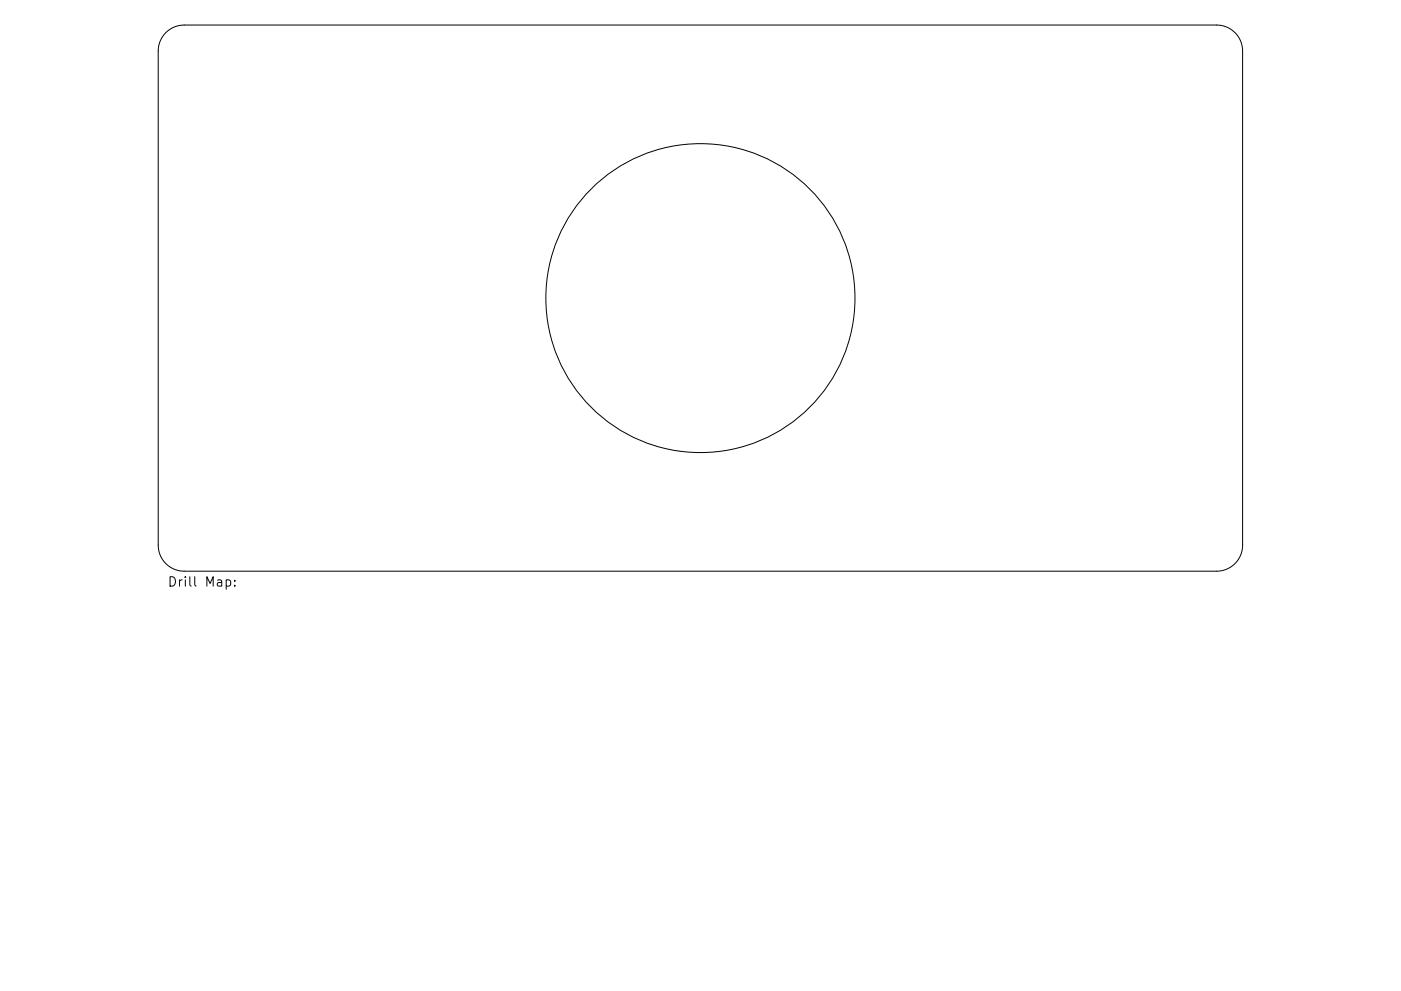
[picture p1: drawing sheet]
<svg xmlns="http://www.w3.org/2000/svg" width="297mm" height="210mm" viewBox="0 0 297 210" stroke-linecap="round" stroke-linejoin="round" font-family="sans-serif">
<defs><g id="words">
<text font-size="2.8" x="35.5" y="124.5">Drill Map:</text>
</g></defs>
<g fill="none" stroke="#000" stroke-width=".21">
<path d="M35.2 6.9a5.5 5.5 0 0 1 3.9-1.6h218.9a5.5 5.5 0 0 1 5.5 5.5v104.9a5.5 5.5 0 0 1-5.5 5.5h-218.9a5.5 5.5 0 0 1-5.6-5.5v-104.9a5.5 5.5 0 0 1 1.7-3.9zM48 123.1l.5-.1 .4 .4v.6l-.2 .3h-.7M49.8 124.2v.2M49.8 123.1v.2"/>
<circle cx="148.5" cy="63.2" r="32.8"/>
</g>
<use href="#words"/>
</svg>
